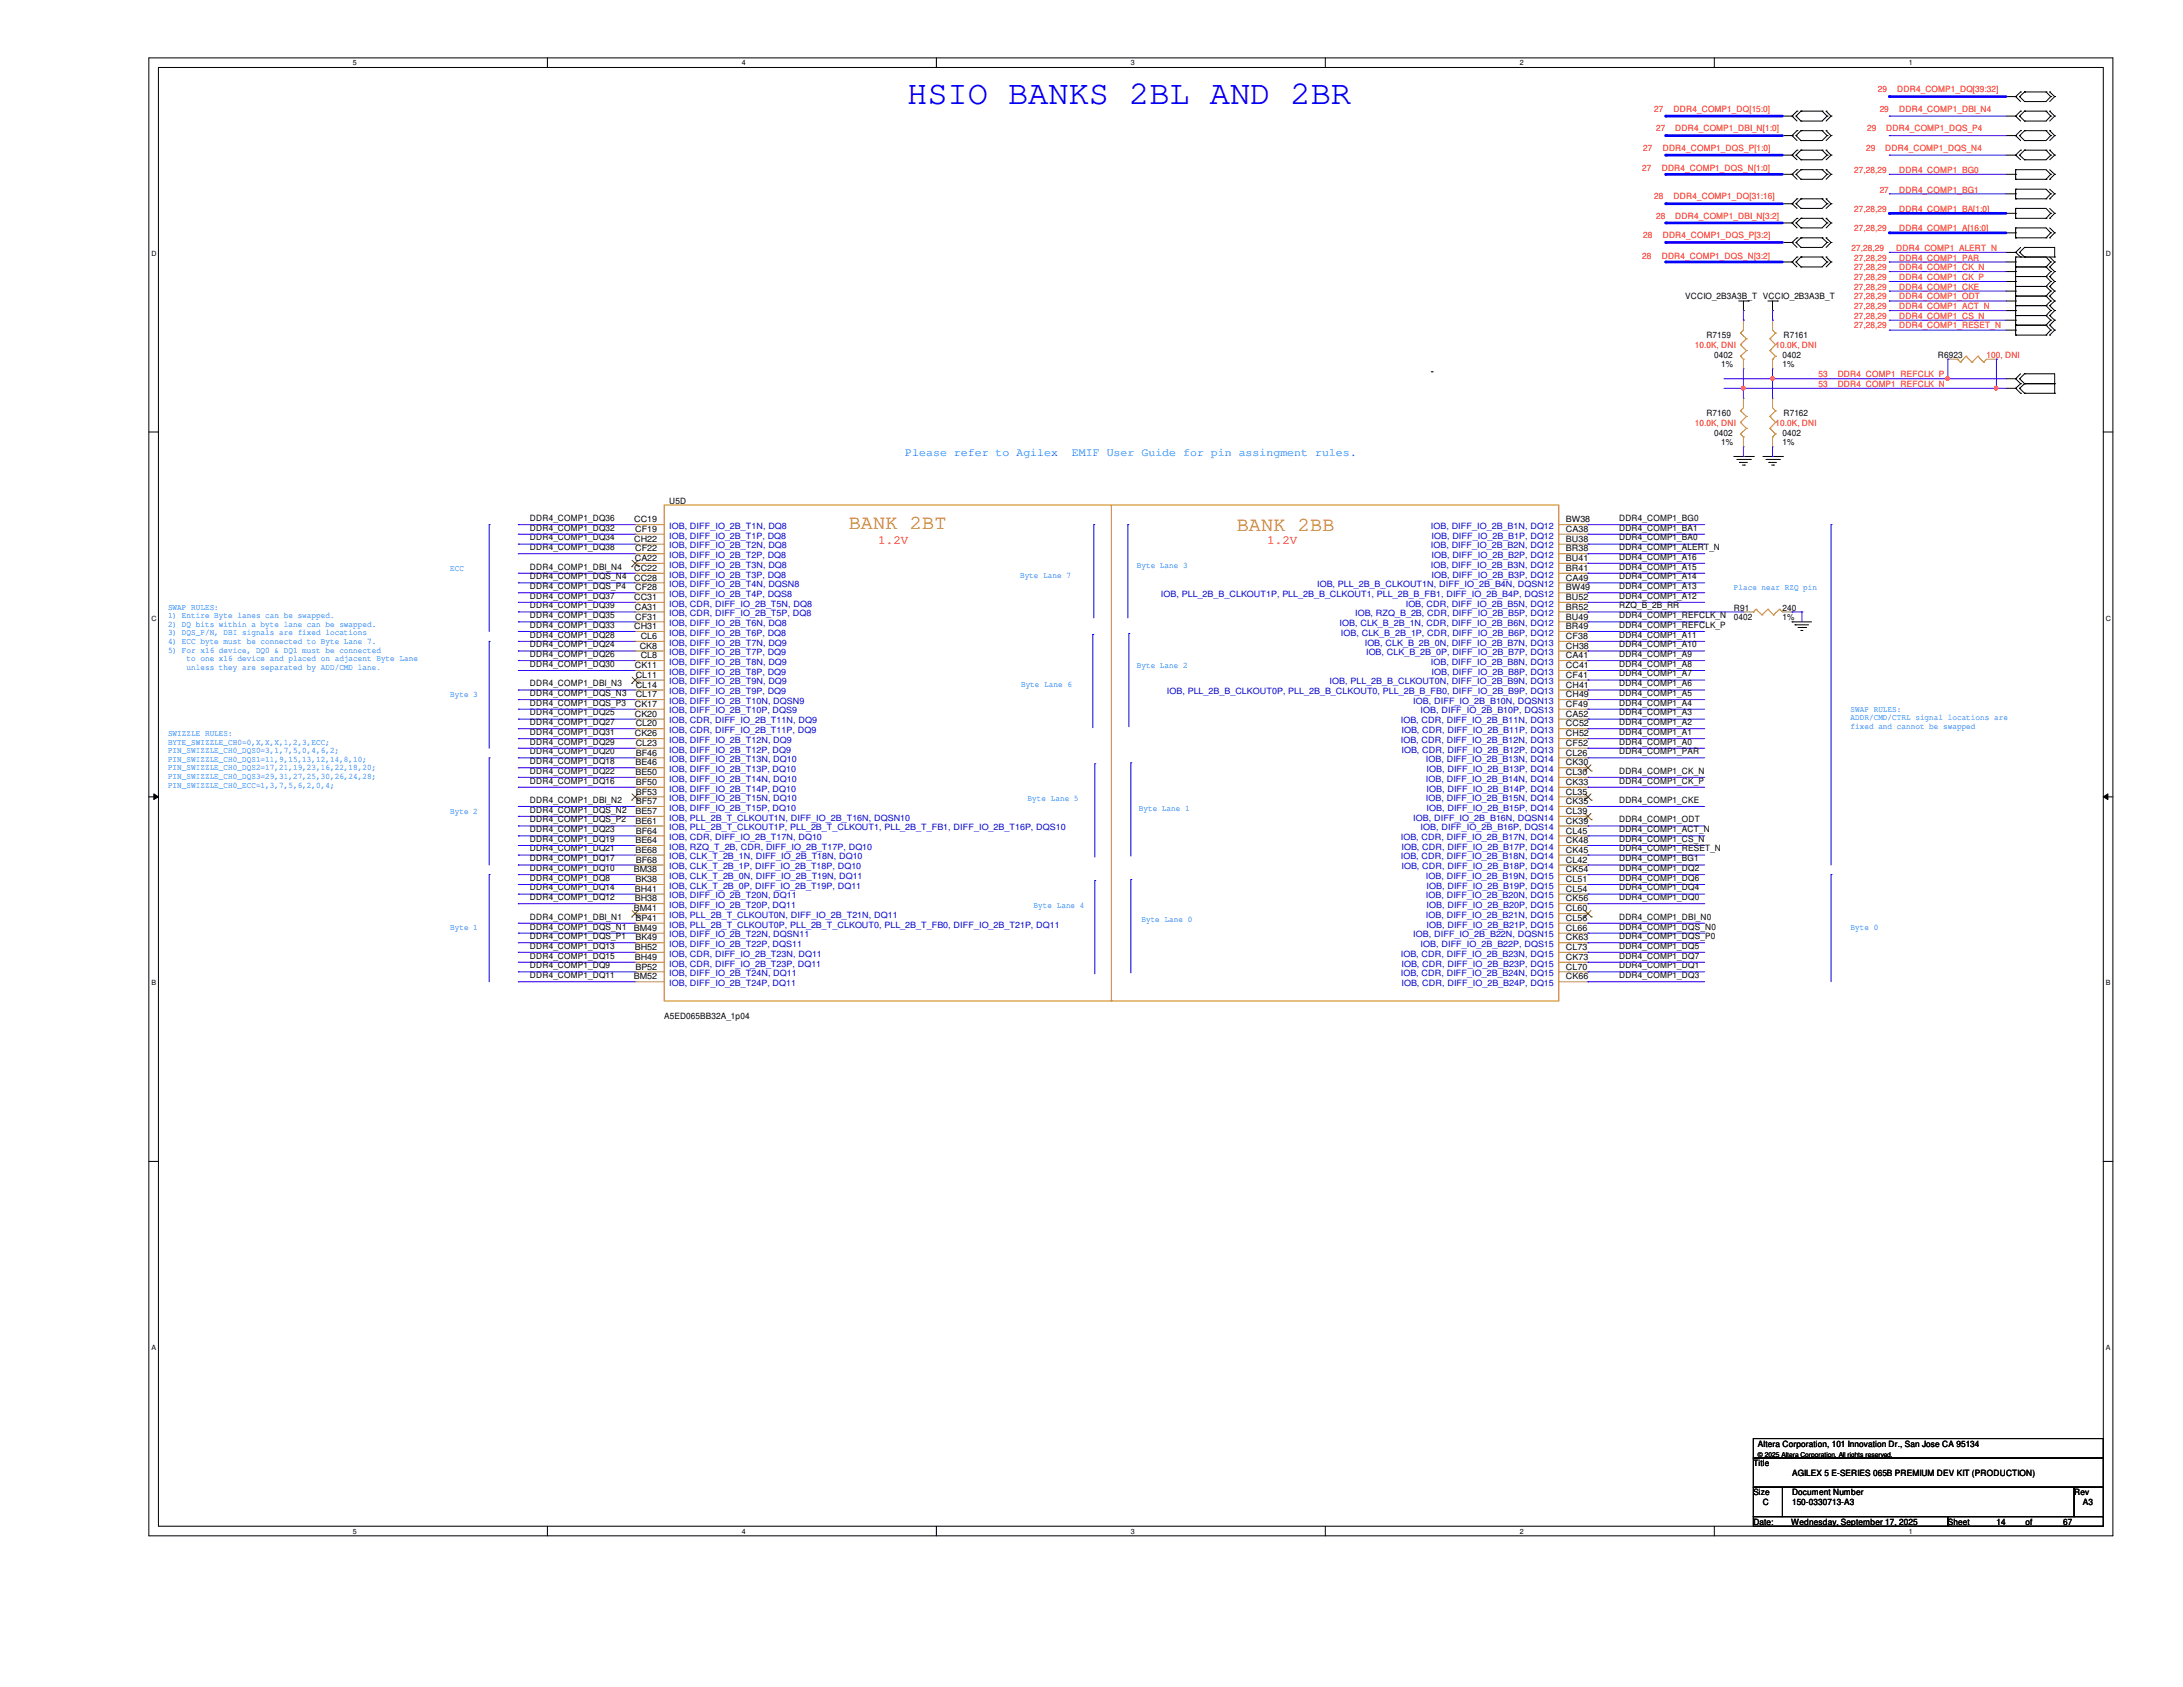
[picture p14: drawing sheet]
<svg xmlns="http://www.w3.org/2000/svg" width="279mm" height="216mm" viewBox="0 0 279 216" stroke-linecap="round" stroke-linejoin="round" font-family="sans-serif">
<defs><g id="words">
<text font-size="4.3" fill="#00f" x="116.1" y="13.3">HSIO BANKS 2BL AND 2BR</text>
<g font-size="2.6" fill="#cc7f05">
<text x="108.6" y="67.7">BANK 2BT</text>
<text x="158.3" y="67.9">BANK 2BB</text>
</g>
<g font-size="1.6" fill="#f00">
<text x="112.4" y="69.6">1.2V</text>
<text x="162.2" y="69.6">1.2V</text>
</g>
<g font-size="1.5" fill="#007fff">
<text x="115.9" y="58.4">Please refer to Agilex</text>
<text x="137.2" y="58.4">EMIF User Guide for pin assingment rules.</text>
</g>
<g font-size="1.1" fill="#f00">
<text x="240.3" y="11.8">29</text>
<text x="242.8" y="11.8">DDR4_COMP1_DQ[39:32]</text>
<text x="211.7" y="14.3">27</text>
<text x="212" y="16.8">27</text>
<text x="214.2" y="14.3">DDR4_COMP1_DQ[15:0]</text>
<text x="214.4" y="16.8">DDR4_COMP1_DBI_N[1:0]</text>
<text x="239" y="16.8">29</text>
<text x="240.6" y="14.3">29</text>
<text x="241.4" y="16.8">DDR4_COMP1_DQS_P4</text>
<text x="243.1" y="14.3">DDR4_COMP1_DBI_N4</text>
<text x="210.2" y="21.9">27</text>
<text x="210.3" y="19.3">27</text>
<text x="212.7" y="21.9">DDR4_COMP1_DQS_N[1:0]</text>
<text x="212.8" y="19.3">DDR4_COMP1_DQS_P[1:0]</text>
<text x="237.3" y="22.1">27,28,29</text>
<text x="238.8" y="19.4">29</text>
<text x="241.3" y="19.4">DDR4_COMP1_DQS_N4</text>
<text x="243.1" y="22.1">DDR4_COMP1_BG0</text>
<text x="211.7" y="25.5">28</text>
<text x="212" y="28">28</text>
<text x="214.2" y="25.5">DDR4_COMP1_DQ[31:16]</text>
<text x="214.4" y="28">DDR4_COMP1_DBI_N[3:2]</text>
<text x="237.3" y="27.1">27,28,29</text>
<text x="237.3" y="29.6">27,28,29</text>
<text x="240.6" y="24.6">27</text>
<text x="243.1" y="27.1">DDR4_COMP1_BA[1:0]</text>
<text x="243.1" y="29.6">DDR4_COMP1_A[16:0]</text>
<text x="243.1" y="24.6">DDR4_COMP1_BG1</text>
<text x="210.2" y="33.1">28</text>
<text x="210.3" y="30.5">28</text>
<text x="212.7" y="33.1">DDR4_COMP1_DQS_N[3:2]</text>
<text x="212.8" y="30.5">DDR4_COMP1_DQS_P[3:2]</text>
<text x="237" y="32.1">27,28,29</text>
<text x="237.3" y="34.6">27,28,29</text>
<text x="237.3" y="35.8">27,28,29</text>
<text x="237.3" y="33.4">27,28,29</text>
<text x="242.7" y="32.1">DDR4_COMP1_ALERT_N</text>
<text x="243.1" y="33.4">DDR4_COMP1_PAR</text>
<text x="243.1" y="34.6">DDR4_COMP1_CK_N</text>
<text x="243.1" y="35.8">DDR4_COMP1_CK_P</text>
<text x="237.3" y="40.8">27,28,29</text>
<text x="237.3" y="39.6">27,28,29</text>
<text x="237.3" y="37.1">27,28,29</text>
<text x="237.3" y="38.3">27,28,29</text>
<text x="243.1" y="37.1">DDR4_COMP1_CKE</text>
<text x="243.1" y="38.3">DDR4_COMP1_ODT</text>
<text x="243.1" y="39.6">DDR4_COMP1_ACT_N</text>
<text x="243.1" y="40.8">DDR4_COMP1_CS_N</text>
<text x="216.9" y="44.5">10.0K, DNI</text>
<text x="227.2" y="44.5">10.0K, DNI</text>
<text x="237.3" y="42">27,28,29</text>
<text x="243.1" y="42">DDR4_COMP1_RESET_N</text>
<text x="254.3" y="45.8">100, DNI</text>
<text x="232.7" y="48.3">53</text>
<text x="232.7" y="49.5">53</text>
<text x="235.2" y="48.3">DDR4_COMP1_REFCLK_P</text>
<text x="235.2" y="49.5">DDR4_COMP1_REFCLK_N</text>
<text x="216.9" y="54.5">10.0K, DNI</text>
<text x="227.2" y="54.5">10.0K, DNI</text>
</g>
<g font-size="1.1">
<text x="215.7" y="38.3">VCCIO_2B3A3B_T VCCIO_2B3A3B_T</text>
<text x="218.4" y="43.3">R7159</text>
<text x="219.4" y="45.8">0402</text>
<text x="220.3" y="47">1%</text>
<text x="228.1" y="45.8">0402</text>
<text x="228.1" y="47">1%</text>
<text x="228.3" y="43.3">R7161</text>
<text x="248" y="45.8">R6923</text>
<text x="218.4" y="53.3">R7160</text>
<text x="228.3" y="53.3">R7162</text>
<text x="219.4" y="55.8">0402</text>
<text x="220.3" y="57">1%</text>
<text x="228.1" y="55.8">0402</text>
<text x="228.1" y="57">1%</text>
<text x="85.6" y="64.5">U5D</text>
<text x="67.8" y="70.4">DDR4_COMP1_DQ38</text>
<text x="67.8" y="66.7">DDR4_COMP1_DQ36</text>
<text x="67.8" y="69.2">DDR4_COMP1_DQ34</text>
<text x="67.8" y="67.9">DDR4_COMP1_DQ32</text>
<text x="81.2" y="66.8">CC19</text>
<text x="81.2" y="69.3">CH22</text>
<text x="81.2" y="71.8">CA22</text>
<text x="81.3" y="68.1">CF19</text>
<text x="81.3" y="70.6">CF22</text>
<text x="200.4" y="66.8">BW38</text>
<text x="200.4" y="68.1">CA38</text>
<text x="200.4" y="69.3">BU38</text>
<text x="200.4" y="70.6">BR38</text>
<text x="200.4" y="71.8">BU41</text>
<text x="207.2" y="66.7">DDR4_COMP1_BG0</text>
<text x="207.2" y="67.9">DDR4_COMP1_BA1</text>
<text x="207.2" y="69.2">DDR4_COMP1_BA0</text>
<text x="207.2" y="70.4">DDR4_COMP1_ALERT_N</text>
<text x="207.2" y="71.6">DDR4_COMP1_A16</text>
<text x="67.8" y="77.9">DDR4_COMP1_DQ39</text>
<text x="67.8" y="76.6">DDR4_COMP1_DQ37</text>
<text x="67.8" y="72.9">DDR4_COMP1_DBI_N4</text>
<text x="67.8" y="74.1">DDR4_COMP1_DQS_N4</text>
<text x="67.8" y="75.4">DDR4_COMP1_DQS_P4</text>
<text x="81.2" y="73.1">CC22</text>
<text x="81.2" y="74.3">CC28</text>
<text x="81.2" y="76.8">CC31</text>
<text x="81.3" y="75.6">CF28</text>
<text x="200.4" y="73.1">BR41</text>
<text x="200.4" y="74.3">CA49</text>
<text x="200.4" y="75.6">BW49</text>
<text x="200.4" y="76.8">BU52</text>
<text x="207.2" y="72.9">DDR4_COMP1_A15</text>
<text x="207.2" y="74.1">DDR4_COMP1_A14</text>
<text x="207.2" y="75.4">DDR4_COMP1_A13</text>
<text x="207.2" y="76.6">DDR4_COMP1_A12</text>
<text x="207.2" y="77.9">RZQ_B_2B_RR</text>
<text x="67.8" y="79.1">DDR4_COMP1_DQ35</text>
<text x="67.8" y="80.3">DDR4_COMP1_DQ33</text>
<text x="67.8" y="81.6">DDR4_COMP1_DQ28</text>
<text x="67.8" y="82.8">DDR4_COMP1_DQ24</text>
<text x="81.2" y="80.5">CH31</text>
<text x="81.2" y="78">CA31</text>
<text x="81.3" y="79.3">CF31</text>
<text x="81.9" y="83">CK8</text>
<text x="82" y="81.8">CL6</text>
<text x="200.4" y="78">BR52</text>
<text x="200.4" y="79.3">BU49</text>
<text x="200.4" y="80.5">BR49</text>
<text x="200.4" y="81.8">CF38</text>
<text x="200.4" y="83">CH38</text>
<text x="207.2" y="79.1">DDR4_COMP1_REFCLK_N</text>
<text x="207.2" y="80.3">DDR4_COMP1_REFCLK_P</text>
<text x="207.2" y="81.6">DDR4_COMP1_A11</text>
<text x="207.2" y="82.8">DDR4_COMP1_A10</text>
<text x="221.9" y="78.1">R91</text>
<text x="221.9" y="79.4">0402</text>
<text x="228.1" y="79.4">1%</text>
<text x="228.1" y="78.1">240</text>
<text x="67.8" y="84.1">DDR4_COMP1_DQ26</text>
<text x="67.8" y="85.3">DDR4_COMP1_DQ30</text>
<text x="67.8" y="87.8">DDR4_COMP1_DBI_N3</text>
<text x="67.8" y="89.1">DDR4_COMP1_DQS_N3</text>
<text x="81.2" y="85.5">CK11</text>
<text x="81.4" y="86.7">CL11</text>
<text x="81.4" y="88">CL14</text>
<text x="81.4" y="89.2">CL17</text>
<text x="82" y="84.2">CL8</text>
<text x="200.4" y="84.2">CA41</text>
<text x="200.4" y="85.5">CC41</text>
<text x="200.4" y="86.7">CF41</text>
<text x="200.4" y="88">CH41</text>
<text x="200.4" y="89.2">CH49</text>
<text x="207.2" y="84.1">DDR4_COMP1_A9</text>
<text x="207.2" y="85.3">DDR4_COMP1_A8</text>
<text x="207.2" y="86.6">DDR4_COMP1_A7</text>
<text x="207.2" y="87.8">DDR4_COMP1_A6</text>
<text x="207.2" y="89.1">DDR4_COMP1_A5</text>
<text x="67.8" y="91.6">DDR4_COMP1_DQ25</text>
<text x="67.8" y="92.8">DDR4_COMP1_DQ27</text>
<text x="67.8" y="94.1">DDR4_COMP1_DQ31</text>
<text x="67.8" y="95.3">DDR4_COMP1_DQ29</text>
<text x="67.8" y="90.3">DDR4_COMP1_DQS_P3</text>
<text x="81.2" y="90.5">CK17</text>
<text x="81.2" y="91.7">CK20</text>
<text x="81.2" y="94.2">CK26</text>
<text x="81.4" y="93">CL20</text>
<text x="81.4" y="95.5">CL23</text>
<text x="200.4" y="90.5">CF49</text>
<text x="200.4" y="91.7">CA52</text>
<text x="200.4" y="93">CC52</text>
<text x="200.4" y="94.2">CH52</text>
<text x="200.4" y="95.5">CF52</text>
<text x="207.2" y="90.3">DDR4_COMP1_A4</text>
<text x="207.2" y="91.6">DDR4_COMP1_A3</text>
<text x="207.2" y="92.8">DDR4_COMP1_A2</text>
<text x="207.2" y="94.1">DDR4_COMP1_A1</text>
<text x="207.2" y="95.3">DDR4_COMP1_A0</text>
<text x="67.8" y="99">DDR4_COMP1_DQ22</text>
<text x="67.8" y="96.5">DDR4_COMP1_DQ20</text>
<text x="67.8" y="97.8">DDR4_COMP1_DQ18</text>
<text x="67.8" y="100.3">DDR4_COMP1_DQ16</text>
<text x="81.3" y="98">BE46</text>
<text x="81.3" y="99.2">BE50</text>
<text x="81.4" y="96.7">BF46</text>
<text x="81.4" y="100.5">BF50</text>
<text x="81.4" y="101.7">BF53</text>
<text x="200.4" y="96.7">CL26</text>
<text x="200.4" y="98">CK30</text>
<text x="200.4" y="99.2">CL30</text>
<text x="200.4" y="100.5">CK33</text>
<text x="200.4" y="101.7">CL35</text>
<text x="207.2" y="96.5">DDR4_COMP1_PAR</text>
<text x="207.2" y="99">DDR4_COMP1_CK_N</text>
<text x="207.2" y="100.3">DDR4_COMP1_CK_P</text>
<text x="67.8" y="102.7">DDR4_COMP1_DBI_N2</text>
<text x="67.8" y="104">DDR4_COMP1_DQS_N2</text>
<text x="67.8" y="105.2">DDR4_COMP1_DQS_P2</text>
<text x="67.8" y="106.5">DDR4_COMP1_DQ23</text>
<text x="67.8" y="107.7">DDR4_COMP1_DQ19</text>
<text x="81.3" y="104.2">BE57</text>
<text x="81.3" y="105.4">BE61</text>
<text x="81.3" y="107.9">BE64</text>
<text x="81.4" y="102.9">BF57</text>
<text x="81.4" y="106.7">BF64</text>
<text x="200.4" y="102.9">CK35</text>
<text x="200.4" y="104.2">CL39</text>
<text x="200.4" y="105.4">CK39</text>
<text x="200.4" y="106.7">CL45</text>
<text x="200.4" y="107.9">CK48</text>
<text x="207.2" y="102.7">DDR4_COMP1_CKE</text>
<text x="207.2" y="105.2">DDR4_COMP1_ODT</text>
<text x="207.2" y="106.5">DDR4_COMP1_ACT_N</text>
<text x="207.2" y="107.7">DDR4_COMP1_CS_N</text>
<text x="67.8" y="114">DDR4_COMP1_DQ14</text>
<text x="67.8" y="111.5">DDR4_COMP1_DQ10</text>
<text x="67.8" y="112.7">DDR4_COMP1_DQ8</text>
<text x="67.8" y="109">DDR4_COMP1_DQ21</text>
<text x="67.8" y="110.2">DDR4_COMP1_DQ17</text>
<text x="81.1" y="111.6">BM38</text>
<text x="81.3" y="109.1">BE68</text>
<text x="81.3" y="112.9">BK38</text>
<text x="81.4" y="110.4">BF68</text>
<text x="200.4" y="109.1">CK45</text>
<text x="200.4" y="110.4">CL42</text>
<text x="200.4" y="111.6">CK54</text>
<text x="200.4" y="112.9">CL51</text>
<text x="207.2" y="109">DDR4_COMP1_RESET_N</text>
<text x="207.2" y="110.2">DDR4_COMP1_BG1</text>
<text x="207.2" y="111.5">DDR4_COMP1_DQ2</text>
<text x="207.2" y="112.7">DDR4_COMP1_DQ6</text>
<text x="207.2" y="114">DDR4_COMP1_DQ4</text>
<text x="67.8" y="117.7">DDR4_COMP1_DBI_N1</text>
<text x="67.8" y="119">DDR4_COMP1_DQS_N1</text>
<text x="67.8" y="115.2">DDR4_COMP1_DQ12</text>
<text x="81.1" y="116.6">BM41</text>
<text x="81.1" y="119.1">BM49</text>
<text x="81.2" y="114.1">BH41</text>
<text x="81.2" y="115.4">BH38</text>
<text x="81.3" y="117.9">BP41</text>
<text x="200.4" y="114.1">CL54</text>
<text x="200.4" y="115.4">CK56</text>
<text x="200.4" y="116.6">CL60</text>
<text x="200.4" y="117.9">CL56</text>
<text x="200.4" y="119.1">CL66</text>
<text x="207.2" y="117.7">DDR4_COMP1_DBI_N0</text>
<text x="207.2" y="119">DDR4_COMP1_DQS_N0</text>
<text x="207.2" y="115.2">DDR4_COMP1_DQ0</text>
<text x="67.8" y="120.2">DDR4_COMP1_DQS_P1</text>
<text x="67.8" y="122.7">DDR4_COMP1_DQ15</text>
<text x="67.8" y="121.4">DDR4_COMP1_DQ13</text>
<text x="67.8" y="125.2">DDR4_COMP1_DQ11</text>
<text x="67.8" y="123.9">DDR4_COMP1_DQ9</text>
<text x="81.1" y="125.3">BM52</text>
<text x="81.2" y="121.6">BH52</text>
<text x="81.2" y="122.9">BH49</text>
<text x="81.3" y="120.4">BK49</text>
<text x="81.3" y="124.1">BP52</text>
<text x="200.4" y="120.4">CK63</text>
<text x="200.4" y="121.6">CL73</text>
<text x="200.4" y="122.9">CK73</text>
<text x="200.4" y="124.1">CL70</text>
<text x="200.4" y="125.3">CK66</text>
<text x="207.2" y="120.2">DDR4_COMP1_DQS_P0</text>
<text x="207.2" y="125.2">DDR4_COMP1_DQ3</text>
<text x="207.2" y="123.9">DDR4_COMP1_DQ1</text>
<text x="207.2" y="122.7">DDR4_COMP1_DQ7</text>
<text x="207.2" y="121.4">DDR4_COMP1_DQ5</text>
<text x="85" y="130.4">A5ED065BB32A_1p04</text>
<text x="225" y="185.2">Altera Corporation, 101 Innovation Dr., San Jose CA 95134</text>
<text x="224.4" y="187.7">Title</text>
<text x="224.4" y="191.4">Size</text>
<text x="229.4" y="188.9">AGILEX 5 E-SERIES 065B PREMIUM DEV KIT (PRODUCTION)</text>
<text x="229.4" y="191.4">Document Number</text>
<text x="265.5" y="191.4">Rev</text>
<text x="224.4" y="195.2">Date:</text>
<text x="225.6" y="192.7">C</text>
<text x="229.2" y="195.2">Wednesday, September 17, 2025</text>
<text x="229.4" y="192.7">150-0330713-A3</text>
<text x="249.3" y="195.2">Sheet</text>
<text x="255.5" y="195.2">14</text>
<text x="259.2" y="195.2">of</text>
<text x="264.1" y="195.2">67</text>
<text x="266.6" y="192.7">A3</text>
</g>
<g font-size="1.1" fill="#00c">
<text x="85.6" y="67.7">IOB, DIFF_IO_2B_T1N, DQ8</text>
<text x="85.6" y="68.9">IOB, DIFF_IO_2B_T1P, DQ8</text>
<text x="85.6" y="70.2">IOB, DIFF_IO_2B_T2N, DQ8</text>
<text x="85.6" y="71.4">IOB, DIFF_IO_2B_T2P, DQ8</text>
<text x="183.1" y="67.7">IOB, DIFF_IO_2B_B1N, DQ12</text>
<text x="183.1" y="70.2">IOB, DIFF_IO_2B_B2N, DQ12</text>
<text x="183.2" y="68.9">IOB, DIFF_IO_2B_B1P, DQ12</text>
<text x="183.2" y="71.4">IOB, DIFF_IO_2B_B2P, DQ12</text>
<text x="85.6" y="72.6">IOB, DIFF_IO_2B_T3N, DQ8</text>
<text x="85.6" y="73.9">IOB, DIFF_IO_2B_T3P, DQ8</text>
<text x="85.6" y="75.1">IOB, DIFF_IO_2B_T4N, DQSN8</text>
<text x="85.6" y="76.4">IOB, DIFF_IO_2B_T4P, DQS8</text>
<text x="85.6" y="77.6">IOB, CDR, DIFF_IO_2B_T5N, DQ8</text>
<text x="148.6" y="76.4">IOB, PLL_2B_B_CLKOUT1P, PLL_2B_B_CLKOUT1, PLL_2B_B_FB1, DIFF_IO_2B_B4P, DQS12</text>
<text x="168.6" y="75.1">IOB, PLL_2B_B_CLKOUT1N, DIFF_IO_2B_B4N, DQSN12</text>
<text x="179.9" y="77.6">IOB, CDR, DIFF_IO_2B_B5N, DQ12</text>
<text x="183.1" y="72.6">IOB, DIFF_IO_2B_B3N, DQ12</text>
<text x="183.2" y="73.9">IOB, DIFF_IO_2B_B3P, DQ12</text>
<text x="85.6" y="78.9">IOB, CDR, DIFF_IO_2B_T5P, DQ8</text>
<text x="85.6" y="80.1">IOB, DIFF_IO_2B_T6N, DQ8</text>
<text x="85.6" y="81.4">IOB, DIFF_IO_2B_T6P, DQ8</text>
<text x="85.6" y="82.6">IOB, DIFF_IO_2B_T7N, DQ9</text>
<text x="85.6" y="83.9">IOB, DIFF_IO_2B_T7P, DQ9</text>
<text x="171.4" y="80.1">IOB, CLK_B_2B_1N, CDR, DIFF_IO_2B_B6N, DQ12</text>
<text x="171.6" y="81.4">IOB, CLK_B_2B_1P, CDR, DIFF_IO_2B_B6P, DQ12</text>
<text x="173.4" y="78.9">IOB, RZQ_B_2B, CDR, DIFF_IO_2B_B5P, DQ12</text>
<text x="174.7" y="82.6">IOB, CLK_B_2B_0N, DIFF_IO_2B_B7N, DQ13</text>
<text x="174.8" y="83.9">IOB, CLK_B_2B_0P, DIFF_IO_2B_B7P, DQ13</text>
<text x="85.6" y="85.1">IOB, DIFF_IO_2B_T8N, DQ9</text>
<text x="85.6" y="86.4">IOB, DIFF_IO_2B_T8P, DQ9</text>
<text x="85.6" y="87.6">IOB, DIFF_IO_2B_T9N, DQ9</text>
<text x="85.6" y="88.9">IOB, DIFF_IO_2B_T9P, DQ9</text>
<text x="149.4" y="88.9">IOB, PLL_2B_B_CLKOUT0P, PLL_2B_B_CLKOUT0, PLL_2B_B_FB0, DIFF_IO_2B_B9P, DQ13</text>
<text x="170.2" y="87.6">IOB, PLL_2B_B_CLKOUT0N, DIFF_IO_2B_B9N, DQ13</text>
<text x="183.1" y="85.1">IOB, DIFF_IO_2B_B8N, DQ13</text>
<text x="183.2" y="86.4">IOB, DIFF_IO_2B_B8P, DQ13</text>
<text x="85.6" y="90.1">IOB, DIFF_IO_2B_T10N, DQSN9</text>
<text x="85.6" y="91.3">IOB, DIFF_IO_2B_T10P, DQS9</text>
<text x="85.6" y="92.6">IOB, CDR, DIFF_IO_2B_T11N, DQ9</text>
<text x="85.6" y="93.8">IOB, CDR, DIFF_IO_2B_T11P, DQ9</text>
<text x="85.6" y="95.1">IOB, DIFF_IO_2B_T12N, DQ9</text>
<text x="179.3" y="92.6">IOB, CDR, DIFF_IO_2B_B11N, DQ13</text>
<text x="179.3" y="95.1">IOB, CDR, DIFF_IO_2B_B12N, DQ13</text>
<text x="179.4" y="93.8">IOB, CDR, DIFF_IO_2B_B11P, DQ13</text>
<text x="180.9" y="90.1">IOB, DIFF_IO_2B_B10N, DQSN13</text>
<text x="181.8" y="91.3">IOB, DIFF_IO_2B_B10P, DQS13</text>
<text x="85.6" y="96.3">IOB, DIFF_IO_2B_T12P, DQ9</text>
<text x="85.6" y="97.5">IOB, DIFF_IO_2B_T13N, DQ10</text>
<text x="85.6" y="98.8">IOB, DIFF_IO_2B_T13P, DQ10</text>
<text x="85.6" y="100">IOB, DIFF_IO_2B_T14N, DQ10</text>
<text x="85.6" y="101.3">IOB, DIFF_IO_2B_T14P, DQ10</text>
<text x="179.4" y="96.3">IOB, CDR, DIFF_IO_2B_B12P, DQ13</text>
<text x="182.5" y="97.5">IOB, DIFF_IO_2B_B13N, DQ14</text>
<text x="182.5" y="100">IOB, DIFF_IO_2B_B14N, DQ14</text>
<text x="182.6" y="98.8">IOB, DIFF_IO_2B_B13P, DQ14</text>
<text x="182.6" y="101.3">IOB, DIFF_IO_2B_B14P, DQ14</text>
<text x="85.6" y="102.5">IOB, DIFF_IO_2B_T15N, DQ10</text>
<text x="85.6" y="103.8">IOB, DIFF_IO_2B_T15P, DQ10</text>
<text x="85.6" y="105">IOB, PLL_2B_T_CLKOUT1N, DIFF_IO_2B_T16N, DQSN10</text>
<text x="85.6" y="106.3">IOB, PLL_2B_T_CLKOUT1P, PLL_2B_T_CLKOUT1, PLL_2B_T_FB1, DIFF_IO_2B_T16P, DQS10</text>
<text x="85.6" y="107.5">IOB, CDR, DIFF_IO_2B_T17N, DQ10</text>
<text x="179.3" y="107.5">IOB, CDR, DIFF_IO_2B_B17N, DQ14</text>
<text x="180.9" y="105">IOB, DIFF_IO_2B_B16N, DQSN14</text>
<text x="181.8" y="106.3">IOB, DIFF_IO_2B_B16P, DQS14</text>
<text x="182.5" y="102.5">IOB, DIFF_IO_2B_B15N, DQ14</text>
<text x="182.6" y="103.8">IOB, DIFF_IO_2B_B15P, DQ14</text>
<text x="85.6" y="108.8">IOB, RZQ_T_2B, CDR, DIFF_IO_2B_T17P, DQ10</text>
<text x="85.6" y="110">IOB, CLK_T_2B_1N, DIFF_IO_2B_T18N, DQ10</text>
<text x="85.6" y="111.3">IOB, CLK_T_2B_1P, DIFF_IO_2B_T18P, DQ10</text>
<text x="85.6" y="112.5">IOB, CLK_T_2B_0N, DIFF_IO_2B_T19N, DQ11</text>
<text x="85.6" y="113.7">IOB, CLK_T_2B_0P, DIFF_IO_2B_T19P, DQ11</text>
<text x="179.3" y="110">IOB, CDR, DIFF_IO_2B_B18N, DQ14</text>
<text x="179.4" y="108.8">IOB, CDR, DIFF_IO_2B_B17P, DQ14</text>
<text x="179.4" y="111.3">IOB, CDR, DIFF_IO_2B_B18P, DQ14</text>
<text x="182.5" y="112.5">IOB, DIFF_IO_2B_B19N, DQ15</text>
<text x="182.6" y="113.7">IOB, DIFF_IO_2B_B19P, DQ15</text>
<text x="85.6" y="115">IOB, DIFF_IO_2B_T20N, DQ11</text>
<text x="85.6" y="116.2">IOB, DIFF_IO_2B_T20P, DQ11</text>
<text x="85.6" y="117.5">IOB, PLL_2B_T_CLKOUT0N, DIFF_IO_2B_T21N, DQ11</text>
<text x="85.6" y="118.7">IOB, PLL_2B_T_CLKOUT0P, PLL_2B_T_CLKOUT0, PLL_2B_T_FB0, DIFF_IO_2B_T21P, DQ11</text>
<text x="85.6" y="120">IOB, DIFF_IO_2B_T22N, DQSN11</text>
<text x="180.9" y="120">IOB, DIFF_IO_2B_B22N, DQSN15</text>
<text x="182.5" y="115">IOB, DIFF_IO_2B_B20N, DQ15</text>
<text x="182.5" y="117.5">IOB, DIFF_IO_2B_B21N, DQ15</text>
<text x="182.6" y="116.2">IOB, DIFF_IO_2B_B20P, DQ15</text>
<text x="182.6" y="118.7">IOB, DIFF_IO_2B_B21P, DQ15</text>
<text x="85.6" y="121.2">IOB, DIFF_IO_2B_T22P, DQS11</text>
<text x="85.6" y="122.4">IOB, CDR, DIFF_IO_2B_T23N, DQ11</text>
<text x="85.6" y="123.7">IOB, CDR, DIFF_IO_2B_T23P, DQ11</text>
<text x="85.6" y="124.9">IOB, DIFF_IO_2B_T24N, DQ11</text>
<text x="179.3" y="122.4">IOB, CDR, DIFF_IO_2B_B23N, DQ15</text>
<text x="179.3" y="124.9">IOB, CDR, DIFF_IO_2B_B24N, DQ15</text>
<text x="179.4" y="123.7">IOB, CDR, DIFF_IO_2B_B23P, DQ15</text>
<text x="181.8" y="121.2">IOB, DIFF_IO_2B_B22P, DQS15</text>
<text x="85.6" y="126.2">IOB, DIFF_IO_2B_T24P, DQ11</text>
<text x="179.4" y="126.2">IOB, CDR, DIFF_IO_2B_B24P, DQ15</text>
</g>
<g font-size="1.1" fill="#007fff">
<text x="57.6" y="73">ECC</text>
<text x="130.6" y="73.9">Byte Lane 7</text>
<text x="145.5" y="72.7">Byte Lane 3</text>
<text x="221.9" y="75.5">Place near RZQ pin</text>
<text x="21.5" y="78">SWAP RULES:</text>
<text x="21.5" y="79.1">1) Entire Byte lanes can be swapped.</text>
<text x="21.5" y="80.2">2) DQ bits within a byte lane can be swapped.</text>
<text x="21.5" y="81.3">3) DQS_P/N, DBI signals are fixed locations</text>
<text x="21.5" y="82.4">4) ECC byte must be connected to Byte Lane 7.</text>
<text x="21.5" y="83.5">5) For x16 device, DQ0 &amp; DQ1 must be connected</text>
<text x="23.9" y="84.6">to one x16 device and placed on adjacent Byte Lane</text>
<text x="23.9" y="85.7">unless they are separated by ADD/CMD lane.</text>
<text x="57.6" y="89.2">Byte 3</text>
<text x="130.7" y="88">Byte Lane 6</text>
<text x="145.5" y="85.5">Byte Lane 2</text>
<text x="21.5" y="94.2">SWIZZLE RULES:</text>
<text x="21.5" y="95.3">BYTE_SWIZZLE_CH0=0,X,X,X,1,2,3,ECC;</text>
<text x="236.9" y="91.1">SWAP RULES:</text>
<text x="236.9" y="92.2">ADDR/CMD/CTRL signal locations are</text>
<text x="236.9" y="93.3">fixed and cannot be swapped</text>
<text x="21.5" y="96.4">PIN_SWIZZLE_CH0_DQS0=3,1,7,5,0,4,6,2;</text>
<text x="21.5" y="97.5">PIN_SWIZZLE_CH0_DQS1=11,9,15,13,12,14,8,10;</text>
<text x="21.5" y="98.6">PIN_SWIZZLE_CH0_DQS2=17,21,19,23,16,22,18,20;</text>
<text x="21.5" y="99.7">PIN_SWIZZLE_CH0_DQS3=29,31,27,25,30,26,24,28;</text>
<text x="21.5" y="100.8">PIN_SWIZZLE_CH0_ECC=1,3,7,5,6,2,0,4;</text>
<text x="57.6" y="104.1">Byte 2</text>
<text x="131.5" y="102.5">Byte Lane 5</text>
<text x="145.8" y="103.8">Byte Lane 1</text>
<text x="57.6" y="119.1">Byte 1</text>
<text x="132.3" y="116.2">Byte Lane 4</text>
<text x="146.1" y="118">Byte Lane 0</text>
<text x="236.9" y="119.1">Byte 0</text>
</g>
<g font-size=".9">
<text x="45.2" y="8.3">5</text>
<text x="95" y="8.3">4</text>
<text x="144.7" y="8.3">3</text>
<text x="194.5" y="8.3">2</text>
<text x="244.3" y="8.3">1</text>
<text x="19.4" y="32.8">D</text>
<text x="269.5" y="32.8">D</text>
<text x="19.4" y="79.4">C</text>
<text x="269.5" y="79.4">C</text>
<text x="19.4" y="126.1">B</text>
<text x="269.5" y="126.1">B</text>
<text x="19.4" y="172.8">A</text>
<text x="269.5" y="172.8">A</text>
<text x="45.2" y="196.3">5</text>
<text x="95" y="196.3">4</text>
<text x="144.7" y="196.3">3</text>
<text x="194.5" y="196.3">2</text>
<text x="244.3" y="196.3">1</text>
</g>
<text font-size=".8" x="225" y="186.4">© 2025 Altera Corporation. All rights reserved.</text>
</g></defs>
<path d="M19.1 7.4h251.3v189.2h-251.3zM20.3 8.6h248.9v186.7h-248.9z" fill="none" stroke="#000" stroke-width=".13"/>
<g fill="#fff">
<path d="M45.2 7.5h.5v1.1h-.5z"/>
<path d="M45.2 195.5h.5v1h-.5z"/>
</g>
<path d="M70.1 7.4v1.2M70.1 195.3v1.3" fill="none" stroke="#000" stroke-width=".13"/>
<g fill="#fff">
<path d="M95 7.5h.5v1.1h-.5z"/>
<path d="M95 195.5h.5v1h-.5z"/>
</g>
<path d="M119.8 7.4v1.2M119.8 195.3v1.3" fill="none" stroke="#000" stroke-width=".13"/>
<g fill="#fff">
<path d="M144.7 7.5h.5v1.1h-.5z"/>
<path d="M144.7 195.5h.5v1h-.5z"/>
</g>
<path d="M169.6 7.4v1.2M169.6 195.3v1.3" fill="none" stroke="#000" stroke-width=".13"/>
<g fill="#fff">
<path d="M194.5 7.5h.5v1.1h-.5z"/>
<path d="M194.5 195.5h.5v1h-.5z"/>
</g>
<path d="M219.4 7.4v1.2M219.4 195.3v1.3" fill="none" stroke="#000" stroke-width=".13"/>
<g fill="#fff">
<path d="M244.3 7.5h.5v1.1h-.5z"/>
<path d="M244.3 195.5h.5v1h-.5z"/>
<path d="M19.4 32h.6v1h-.6z"/>
<path d="M269.5 32h.7v1h-.7z"/>
<path d="M19.4 78.6h.6v1h-.6z"/>
<path d="M269.5 78.6h.7v1h-.7z"/>
</g>
<path d="M19.1 55.3h1.2M269.2 55.3h1.2" fill="none" stroke="#000" stroke-width=".13"/>
<g fill="#fff">
<path d="M19.4 125.3h.6v1h-.6z"/>
<path d="M269.5 125.3h.6v1h-.6z"/>
</g>
<path d="M19.1 102h1.2M19.7 101.6l.6 .4-.6 .3zM269.2 102l.6-.4v.7zM269.2 102h1.2" fill="none" stroke="#000" stroke-width=".13"/>
<path d="M19.7 101.6l.6 .4-.6 .3zM269.2 102l.6-.4v.7z" fill="#000"/>
<g fill="#fff">
<path d="M19.4 172h.5v1h-.5z"/>
<path d="M269.5 172h.6v1h-.6z"/>
</g>
<g fill="none" stroke="#000" stroke-width=".13">
<path d="M228.1 14.9h1.3M228.1 17.4h1.3M228.1 19.9h1.3M229.4 14.9h.1M229.4 17.4h.1M229.4 19.9h.1M229.4 14.9l.6 .6M229.4 17.4l.6 .6M229.4 19.9l.6 .5M229.9 14.9h.1M229.9 17.4h.1M229.9 19.9h.1"/>
<path d="M229.9 14.9l.6 .6M229.9 17.4l.6 .6M229.9 19.9l.6 .5M230 14.2h.1M230 16.7h.1M230 19.2h.1M230 14.2l-.6 .7M230 19.2l-.6 .7M230 16.7l-.6 .7M230.5 14.2h.1M230.5 15.5h.1M230.5 16.7h.1"/>
<path d="M230.5 18h.1M230.5 19.2h.1M230.5 14.2h2.7M230.5 16.7h2.7M230.5 19.2h2.7M230.5 14.2l-.6 .7M230.5 16.7l-.6 .7M230.5 19.2l-.6 .7M233.2 14.2h.1M233.2 16.7h.1M233.2 19.2h.1M233.2 14.2l.6 .7"/>
<path d="M233.2 16.7l.6 .7M233.2 19.2l.6 .7M233.7 14.2h.1M233.7 16.7h.1M233.7 19.2h.1M233.7 14.2l.7 .7M233.7 16.7l.7 .7M233.7 19.2l.7 .7M233.8 14.9h.1M233.8 17.4h.1M233.8 19.9h.1M233.8 14.9l-.6 .6h-2.7"/>
<path d="M233.8 17.4l-.6 .6h-2.7M233.8 19.9l-.6 .5h-2.7M234.4 14.9h.1M234.4 17.4h.1M234.4 19.9h.1M234.4 14.9l-.7 .6M234.4 17.4l-.7 .6M234.4 19.9l-.7 .5M256.8 14.9h1.2M256.8 17.4h1.2M256.8 19.9h1.2M256.8 12.4h1.2"/>
<path d="M258 14.9h.1M258 17.4h.1M258 19.9h.1M258 12.4h.1M258 14.9l.6 .6M258 17.4l.6 .6M258 19.9l.6 .5M258 12.4l.6 .6M258.5 14.9h.1M258.5 17.4h.1M258.5 19.9h.1M258.5 12.4h.1"/>
<path d="M258.5 14.9l.6 .6M258.5 17.4l.6 .6M258.5 19.9l.6 .5M258.5 12.4l.6 .6M258.6 14.2h.1M258.6 16.7h.1M258.6 19.2h.1M258.6 11.8h.1M258.6 14.2l-.6 .7M258.6 19.2l-.6 .7M258.6 16.7l-.6 .7M258.6 11.8l-.6 .6"/>
<path d="M259.1 14.2h.1M259.1 15.5h.1M259.1 16.7h.1M259.1 18h.1M259.1 19.2h.1M259.1 11.8h.1M259.1 13h.1M259.1 14.2h2.8M259.1 14.2l-.6 .7M259.1 16.7h2.8M259.1 16.7l-.6 .7M259.1 19.2h2.8"/>
<path d="M259.1 19.2l-.6 .7M259.1 11.8h2.8M259.1 11.8l-.6 .6M261.9 14.2h.1M261.9 16.7h.1M261.9 19.2h.1M261.9 11.8h.1M261.9 14.2l.6 .7M261.9 16.7l.6 .7M261.9 19.2l.6 .7M261.9 11.8l.6 .6M262.3 14.2h.1"/>
<path d="M262.3 16.7h.1M262.3 19.2h.1M262.3 11.8h.1M262.3 19.2l.7 .7M262.3 14.2l.7 .7M262.3 16.7l.7 .7M262.3 11.8l.7 .6M262.5 14.9h.1M262.5 17.4h.1M262.5 19.9h.1M262.5 12.4h.1M262.5 14.9l-.6 .6h-2.8"/>
<path d="M262.5 17.4l-.6 .6h-2.8M262.5 19.9l-.6 .5h-2.8M262.5 12.4l-.6 .6h-2.8M263 14.9h.1M263 17.4h.1M263 19.9h.1M263 12.4h.1M263 14.9l-.7 .6M263 12.4l-.7 .6M263 17.4l-.7 .6M263 19.9l-.7 .5M222.5 38.5h1.3"/>
<path d="M223.1 39.8h.1M223.1 38.5v1.3M223.8 38.5h.1M226.3 38.5h1.2M226.9 39.8h.1M226.9 38.5v1.3M227.5 38.5h.1M228.1 33.5h1.3M228.1 22.3h1.3M228.1 26.1h1.3M228.1 28.5h1.3M228.1 31h1.3"/>
<path d="M229.4 26.1h.1M229.4 28.5h.1M229.4 31h.1M229.4 33.5h.1M229.4 22.3h.1M229.4 26.1l.6 .6M229.4 28.5l.6 .7M229.4 31l.6 .7M229.4 33.5l.6 .7M229.4 22.3l.6 .6M229.9 26.1h.1M229.9 28.5h.1"/>
<path d="M229.9 31h.1M229.9 33.5h.1M229.9 22.3h.1M229.9 26.1l.6 .6M229.9 28.5l.6 .7M229.9 31l.6 .7M229.9 33.5l.6 .7M229.9 22.3l.6 .6M230 25.4h.1M230 27.9h.1M230 30.4h.1M230 32.9h.1"/>
<path d="M230 21.7h.1M230 25.4l-.6 .7M230 27.9l-.6 .6M230 32.9l-.6 .6M230 30.4l-.6 .6M230 21.7l-.6 .6M230.5 25.4h.1M230.5 26.7h.1M230.5 27.9h.1M230.5 29.2h.1M230.5 30.4h.1M230.5 31.7h.1"/>
<path d="M230.5 32.9h.1M230.5 34.2h.1M230.5 20.4h.1M230.5 21.7h.1M230.5 22.9h.1M230.5 32.9h2.7M230.5 21.7h2.7M230.5 27.9h2.7M230.5 30.4h2.7M230.5 25.4h2.7M230.5 25.4l-.6 .7M230.5 27.9l-.6 .6"/>
<path d="M230.5 30.4l-.6 .6M230.5 32.9l-.6 .6M230.5 21.7l-.6 .6M233.2 25.4h.1M233.2 27.9h.1M233.2 30.4h.1M233.2 32.9h.1M233.2 21.7h.1M233.2 25.4l.6 .7M233.2 27.9l.6 .6M233.2 30.4l.6 .6M233.2 32.9l.6 .6"/>
<path d="M233.2 21.7l.6 .6M233.7 25.4h.1M233.7 27.9h.1M233.7 30.4h.1M233.7 32.9h.1M233.7 21.7h.1M233.7 25.4l.7 .7M233.7 32.9l.7 .6M233.7 27.9l.7 .6M233.7 30.4l.7 .6M233.7 21.7l.7 .6M233.8 26.1h.1"/>
<path d="M233.8 28.5h.1M233.8 31h.1M233.8 33.5h.1M233.8 22.3h.1M233.8 33.5l-.6 .7h-2.7M233.8 31l-.6 .7h-2.7M233.8 22.3l-.6 .6h-2.7M233.8 26.1l-.6 .6h-2.7M233.8 28.5l-.6 .7h-2.7M234.4 26.1h.1M234.4 28.5h.1M234.4 31h.1"/>
<path d="M234.4 33.5h.1M234.4 22.3h.1M234.4 26.1l-.7 .6M234.4 28.5l-.7 .7M234.4 31l-.7 .7M234.4 33.5l-.7 .7M234.4 22.3l-.7 .6M256.8 38.5h1.2M256.8 33.5h1.2M256.8 32.3h1.2M256.8 34.8h1.2M256.8 36h1.2"/>
<path d="M256.8 37.3h1.2M256.8 39.8h1.2M256.8 22.3h1.2M256.8 27.3h1.2M256.8 29.8h1.2M256.8 24.8h1.2M258 34.2h.1M258 32.9h.1M258 33.5h.1M258 32.3h.1M258 35.4h.1M258 34.8h.1"/>
<path d="M258 36.7h.1M258 36h.1M258 37.9h.1M258 37.3h.1M258 39.1h.1M258 38.5h.1M258 39.8h.1M258 22.9h.1M258 21.7h.1M258 22.3h.1M258 27.9h.1M258 26.7h.1"/>
<path d="M258 27.3h.1M258 30.4h.1M258 29.2h.1M258 29.8h.1M258 25.4h.1M258 24.2h.1M258 24.8h.1M258 34.2h3.9M258 32.9h5M258 21.7v1.2M258 24.2v1.2M258 26.7v1.2"/>
<path d="M258 29.2v1.2M258 32.9v10M258 32.3l.6 .6M258 35.4h3.9M258 36.7h3.9M258 37.9h3.9M258 39.1h3.9M258 22.9h3.9M258 21.7h3.9l.6 .6M258 27.9h3.9M258 26.7h3.9l.6 .6M258 30.4h3.9"/>
<path d="M258 29.2h3.9l.6 .6M258 25.4h3.9M258 24.2h3.9l.6 .6M258.5 32.3h.1M258.5 32.3l.6 .6M258.6 32.9h.1M258.6 31.7l-.6 .6M259.1 20.4h.1M259.1 32.9h.1M259.1 31.7h.1M259.1 31.7h3.9v1.2M259.1 31.7l-.6 .6"/>
<path d="M261.9 34.2h.1M261.9 35.4h.1M261.9 36.7h.1M261.9 37.9h.1M261.9 39.1h.1M261.9 22.9h.1M261.9 27.9h.1M261.9 30.4h.1M261.9 25.4h.1M261.9 32.9l.6 .6M261.9 34.2l.6 .6M261.9 35.4l.6 .6"/>
<path d="M261.9 36.7l.6 .6M261.9 37.9l.6 .6M261.9 39.1l.6 .7M262.3 34.2h.1M262.3 35.4h.1M262.3 36.7h.1M262.3 37.9h.1M262.3 39.1h.1M262.3 22.9h.1M262.3 27.9h.1M262.3 30.4h.1M262.3 25.4h.1"/>
<path d="M262.3 32.9l.7 .6M262.3 34.2l.7 .6M262.3 35.4l.7 .6M262.3 36.7l.7 .6M262.3 37.9l.7 .6M262.3 39.1l.7 .7M262.3 21.7l.7 .6M262.3 26.7l.7 .6M262.3 29.2l.7 .6M262.3 24.2l.7 .6M262.5 33.5h.1M262.5 34.8h.1"/>
<path d="M262.5 36h.1M262.5 37.3h.1M262.5 38.5h.1M262.5 39.8h.1M262.5 22.3h.1M262.5 27.3h.1M262.5 29.8h.1M262.5 24.8h.1M262.5 33.5l-.6 .7M262.5 34.8l-.6 .6M262.5 36l-.6 .7M262.5 37.3l-.6 .6"/>
<path d="M262.5 38.5l-.6 .6M262.5 39.8l-.6 .6M262.5 22.3l-.6 .6M262.5 27.3l-.6 .6M262.5 29.8l-.6 .6M262.5 24.8l-.6 .6M263 33.5h.1M263 32.9h.1M263 34.8h.1M263 36h.1M263 37.3h.1M263 38.5h.1"/>
<path d="M263 39.8h.1M263 22.3h.1M263 27.3h.1M263 29.8h.1M263 24.8h.1M263 33.5l-.7 .7M263 27.3l-.7 .6M263 34.8l-.7 .6M263 36l-.7 .7M263 37.3l-.7 .6M263 38.5l-.7 .6M263 39.8l-.7 .6"/>
<path d="M263 22.3l-.7 .6M263 29.8l-.7 .6M263 24.8l-.7 .6M183.2 47.6h.1M183.3 47.6h.1M221.9 58.4h2.5M222.3 58.8h1.7M222.6 59.2h.1M222.6 59.2h1M223 59.5h.3M223.3 59.5h.1M224 58.8h.1"/>
<path d="M224.4 58.4h.1M225.6 58.4h2.5M226 58.8h1.8M226.4 59.2h.1M226.4 59.2h1M226.7 59.5h.3M227 59.5h.1M227.8 58.8h.1M228.1 58.4h.1M256.8 41h1.2M256.8 42.2h1.2M256.8 48.5h1.2"/>
<path d="M256.8 49.7h1.2M258 40.4h.1M258 41.6h.1M258 41h.1M258 42.9h.1M258 42.2h.1M258 48.5h.1M258 49.7h.1M258 40.4h3.9M258 41.6h3.9M258 42.9h3.9M258 48.5l.6 .6"/>
<path d="M258 49.7l.6 .6M258.5 48.5h.1M258.5 49.7h.1M258.5 48.5l.6 .6M258.5 49.7l.6 .6M258.6 49.1h.1M258.6 50.3h.1M258.6 47.8l-.6 .7M258.6 49.1l-.6 .6M259.1 49.1h.1M259.1 47.8h.1M259.1 50.3h.1"/>
<path d="M259.1 47.8h3.9v2.5M259.1 49.1h3.9M259.1 47.8l-.6 .7M259.1 50.3h3.9M259.1 49.1l-.6 .6M261.9 40.4h.1M261.9 41.6h.1M261.9 42.9h.1M261.9 40.4l.6 .6M261.9 41.6l.6 .6M262.3 40.4h.1M262.3 41.6h.1"/>
<path d="M262.3 42.9h.1M262.3 40.4l.7 .6M262.3 41.6l.7 .6M262.5 41h.1M262.5 42.2h.1M262.5 41l-.6 .6M262.5 42.2l-.6 .7M263 41h.1M263 42.2h.1M263 49.1h.1M263 50.3h.1M263 41l-.7 .6"/>
<path d="M263 42.2l-.7 .7M229.4 79.6h.1M229.4 79.6h2.5M229.7 80h.1M229.7 80h1.8M230.1 80.3h1M230.5 80.7h.1M230.5 80.7h.3M231.1 80.3h.1M19.1 148.6h1.2M269.2 148.6h1.2M224.4 184.1h44.8v2.5h-44.8z"/>
<path d="M224.4 186.6h44.8v3.7h-44.8zM224.4 190.3h3.7v3.8h-3.7zM224.4 194.1h24.9v1.2h-24.9zM228.1 190.3h37.4v3.8h-37.4zM249.3 194.1h19.9v1.2h-19.9zM265.5 190.3h3.7v3.8h-3.7z"/>
</g>
<g fill="none" stroke="#00f" stroke-width=".13">
<path d="M62.6 67.1h.1M62.6 67.1v13.7M140 67.1h.1M140 67.1v12M144.4 67.1h.1M144.4 67.1v12M234.4 67.1h.1M234.4 67.1v43.6M62.6 82.1h.1M62.6 97h.1M62.6 82.1v13.7M62.6 97v13.7"/>
<path d="M139.9 81.2h.1M139.9 81.2v11.9M140.1 97.7h.1M140.1 97.7v12M144.5 81.1h.1M144.5 81.1v11.9M144.7 97.6h.1M144.7 97.6v12M62.6 111.9h.1M62.6 111.9v13.7M140.1 112.7h.1M140.1 112.7v11.9"/>
<path d="M144.7 112.6h.1M144.7 112.6v11.9M234.4 111.9h.1M234.4 111.9v13.7"/>
</g>
<g fill="none" stroke="#cc7f05" stroke-width=".13">
<path d="M222.8 52.6h.1M222.8 54.1h.1M222.8 55.5h.1M222.8 42.6h.1M222.8 44.1h.1M222.8 45.6h.1M222.8 52.6l.7 .7M222.8 54.1l.7 .7M222.8 55.5l.3 .4M222.8 42.6l.7 .7M222.8 44.1l.7 .8M222.8 45.6l.3 .4"/>
<path d="M223.1 55.9h.1M223.1 46h.1M223.1 52.2l-.3 .4M223.1 42.2l-.3 .4M223.5 53.3h.1M223.5 54.8h.1M223.5 43.3h.1M223.5 44.9h.1M223.5 53.3l-.7 .8M223.5 54.8l-.7 .7M223.5 43.3l-.7 .8M223.5 44.9l-.7 .7"/>
<path d="M226.5 43.3h.1M226.5 44.9h.1M226.5 53.3h.1M226.5 54.8h.1M226.5 43.3l.7 .8M226.5 44.9l.7 .7M226.5 53.3l.7 .8M226.5 54.8l.7 .7M226.9 46h.1M226.9 55.9h.1M226.9 42.2l.3 .4M226.9 52.2l.3 .4"/>
<path d="M227.2 42.6h.1M227.2 44.1h.1M227.2 45.6h.1M227.2 52.6h.1M227.2 54.1h.1M227.2 55.5h.1M227.2 42.6l-.7 .7M227.2 44.1l-.7 .8M227.2 45.6l-.3 .4M227.2 52.6l-.7 .7M227.2 54.1l-.7 .7M227.2 55.5l-.3 .4"/>
<path d="M250.5 46h.1M250.5 46l.4 .4M250.9 46.4h.1M251.6 45.6h.1M251.6 45.6l.8 .8M251.6 45.6l-.7 .8M252.4 46.4h.1M253.2 45.6h.1M253.2 45.6l.7 .8M253.2 45.6l-.8 .8M253.9 46.4h.1M254.3 46l-.4 .4"/>
<path d="M85 64.6h114.5v63.5h-114.5zM142.2 64.6v63.5M224.4 78.3h.1M224.7 78h.1M224.7 78l.8 .7M224.7 78l-.3 .3M225.5 78.7h.1M226.3 78h.1M226.3 78l.7 .7M226.3 78l-.8 .7M227 78.7h.1M227.8 78h.1"/>
<path d="M227.8 78l.3 .3M227.8 78l-.8 .7M142.2 128.1h.1"/>
</g>
<g fill="none" stroke="#aa8843" stroke-width=".13">
<path d="M223.1 51h.1M223.1 57.2h.1M223.1 41h.1M223.1 47.2h.1M223.1 41v1.2M223.1 46v1.2M223.1 51v1.2M223.1 55.9v1.3M226.9 41h.1M226.9 47.2h.1M226.9 51h.1M226.9 57.2h.1"/>
<path d="M226.9 41v1.2M226.9 46v1.2M226.9 51v1.2M226.9 55.9v1.3M249.3 46h.1M249.3 46h1.2M254.3 46h1.2M255.5 46h.1M81.3 67.1h.1M81.3 68.4h.1M81.3 69.6h.1M81.3 70.9h.1"/>
<path d="M81.3 72.1h.1M81.3 73.4h.1M81.3 74.6h.1M81.3 75.9h.1M81.3 77.1h.1M81.3 78.3h.1M81.3 79.6h.1M81.3 67.1h3.7M81.3 68.4h3.7M81.3 69.6h3.7M81.3 70.9h3.7M81.3 72.1h3.7"/>
<path d="M81.3 73.4h3.7M81.3 74.6h3.7M81.3 75.9h3.7M81.3 77.1h3.7M81.3 78.3h3.7M81.3 79.6h3.7M199.5 67.1h3.7M199.5 68.4h3.7M199.5 69.6h3.7M199.5 70.9h3.7M199.5 72.1h3.7M199.5 73.4h3.7"/>
<path d="M199.5 74.6h3.7M199.5 75.9h3.7M199.5 77.1h3.7M199.5 78.3h3.7M199.5 79.6h3.7M203.2 67.1h.1M203.2 68.4h.1M203.2 69.6h.1M203.2 70.9h.1M203.2 72.1h.1M203.2 73.4h.1M203.2 74.6h.1"/>
<path d="M203.2 75.9h.1M203.2 77.1h.1M203.2 78.3h.1M203.2 79.6h.1M223.1 78.3h.1M223.1 78.3h1.3M228.1 78.3h1.3M229.4 78.3h.1M81.3 80.8h.1M81.3 82.1h.1M81.3 83.3h.1M81.3 84.5h.1"/>
<path d="M81.3 85.8h.1M81.3 87h.1M81.3 88.3h.1M81.3 89.5h.1M81.3 90.8h.1M81.3 92h.1M81.3 93.3h.1M81.3 94.5h.1M81.3 95.8h.1M81.3 97h.1M81.3 98.3h.1M81.3 99.5h.1"/>
<path d="M81.3 80.8h3.7M81.3 82.1h3.7M81.3 83.3h3.7M81.3 84.5h3.7M81.3 85.8h3.7M81.3 87h3.7M81.3 88.3h3.7M81.3 89.5h3.7M81.3 90.8h3.7M81.3 92h3.7M81.3 93.3h3.7M81.3 94.5h3.7"/>
<path d="M81.3 95.8h3.7M81.3 97h3.7M81.3 98.3h3.7M81.3 99.5h3.7M199.5 80.8h3.7M199.5 82.1h3.7M199.5 83.3h3.7M199.5 84.5h3.7M199.5 85.8h3.7M199.5 87h3.7M199.5 88.3h3.7M199.5 89.5h3.7"/>
<path d="M199.5 90.8h3.7M199.5 92h3.7M199.5 93.3h3.7M199.5 94.5h3.7M199.5 95.8h3.7M199.5 97h3.7M199.5 98.3h3.7M199.5 99.5h3.7M203.2 80.8h.1M203.2 82.1h.1M203.2 83.3h.1M203.2 84.5h.1"/>
<path d="M203.2 85.8h.1M203.2 87h.1M203.2 88.3h.1M203.2 89.5h.1M203.2 90.8h.1M203.2 92h.1M203.2 93.3h.1M203.2 94.5h.1M203.2 95.8h.1M203.2 97h.1M203.2 98.3h.1M203.2 99.5h.1"/>
<path d="M81.3 100.8h.1M81.3 102h.1M81.3 103.2h.1M81.3 104.5h.1M81.3 105.7h.1M81.3 107h.1M81.3 108.2h.1M81.3 109.4h.1M81.3 110.7h.1M81.3 111.9h.1M81.3 113.2h.1M81.3 114.4h.1"/>
<path d="M81.3 115.7h.1M81.3 116.9h.1M81.3 118.2h.1M81.3 119.4h.1M81.3 100.8h3.7M81.3 102h3.7M81.3 103.2h3.7M81.3 104.5h3.7M81.3 105.7h3.7M81.3 107h3.7M81.3 108.2h3.7M81.3 109.4h3.7"/>
<path d="M81.3 110.7h3.7M81.3 111.9h3.7M81.3 113.2h3.7M81.3 114.4h3.7M81.3 115.7h3.7M81.3 116.9h3.7M81.3 118.2h3.7M81.3 119.4h3.7M199.5 100.8h3.7M199.5 102h3.7M199.5 103.2h3.7M199.5 104.5h3.7"/>
<path d="M199.5 105.7h3.7M199.5 107h3.7M199.5 108.2h3.7M199.5 109.4h3.7M199.5 110.7h3.7M199.5 111.9h3.7M199.5 113.2h3.7M199.5 114.4h3.7M199.5 115.7h3.7M199.5 116.9h3.7M199.5 118.2h3.7M199.5 119.4h3.7"/>
<path d="M203.2 100.8h.1M203.2 102h.1M203.2 103.2h.1M203.2 104.5h.1M203.2 105.7h.1M203.2 107h.1M203.2 108.2h.1M203.2 109.4h.1M203.2 110.7h.1M203.2 111.9h.1M203.2 113.2h.1M203.2 114.4h.1"/>
<path d="M203.2 115.7h.1M203.2 116.9h.1M203.2 118.2h.1M203.2 119.4h.1M81.3 120.6h.1M81.3 121.9h.1M81.3 123.1h.1M81.3 124.4h.1M81.3 125.6h.1M81.3 120.6h3.7M81.3 121.9h3.7M81.3 123.1h3.7"/>
<path d="M81.3 124.4h3.7M81.3 125.6h3.7M199.5 120.6h3.7M199.5 121.9h3.7M199.5 123.1h3.7M199.5 124.4h3.7M199.5 125.6h3.7M203.2 120.6h.1M203.2 121.9h.1M203.2 123.1h.1M203.2 124.4h.1M203.2 125.6h.1"/>
</g>
<g fill="none" stroke="#7f3f00" stroke-width=".13">
<path d="M80.9 72.5h.1M80.9 71.7l.8 .8M81.7 71.7l-.8 .8M81.7 72.5h.1M80.9 87.5h.1M80.9 86.7l.8 .8M81.7 86.7l-.8 .8M81.7 87.5h.1M202.8 98.7h.1M202.9 97.9l.8 .8M203.6 97.9l-.8 .8M203.7 98.7h.1"/>
<path d="M80.9 102.4h.1M80.9 117.3h.1M80.9 101.6l.8 .8M80.9 116.5l.8 .8M81.7 101.6l-.8 .8M81.7 116.5l-.8 .8M81.7 102.4h.1M81.7 117.3h.1M202.8 102.4h.1M202.8 104.9h.1M202.8 117.3h.1M202.9 101.6l.8 .8"/>
<path d="M202.9 104.1l.8 .8M202.9 116.5l.8 .8M203.6 101.6l-.8 .8M203.6 104.1l-.8 .8M203.6 116.5l-.8 .8M203.7 102.4h.1M203.7 104.9h.1M203.7 117.3h.1"/>
</g>
<path d="M241.8 27.3h15" fill="none" stroke="#00f" stroke-width=".34"/>
<circle cx="241.8" cy="27.3" r=".17" fill="#00f"/>
<path d="M241.8 29.8h15" fill="none" stroke="#00f" stroke-width=".34"/>
<circle cx="241.8" cy="29.8" r=".17" fill="#00f"/>
<g fill="none" stroke="#4100ff" stroke-width=".13">
<path d="M223.1 39.8v1.2M226.9 39.8v1.2M241.8 32.3h.1M241.8 33.5h.1M241.8 34.8h.1M241.8 36h.1M241.8 37.3h.1M241.8 38.5h.1M241.8 39.8h.1M241.8 32.3h15M241.8 33.5h15M241.8 34.8h15"/>
<path d="M241.8 36h15M241.8 37.3h15M241.8 38.5h15M241.8 39.8h15M220.6 48.5h36.2M220.6 49.7h2.5M223.1 49.7h.1M223.1 41h.1M223.1 58.4h.1M223.1 57.2v1.2M226.9 48.5h.1M226.9 41h.1"/>
<path d="M226.9 58.4h.1M226.9 48.5v2.5M226.9 57.2v1.2M241.8 41h.1M241.8 42.2h.1M241.8 41h15M241.8 42.2h15M249.3 46h.1M249.3 48.5h.1M249.3 46v2.5M255.5 46h.1M255.5 49.7h.1"/>
<path d="M255.5 49.7h1.3M255.5 46v3.7M66.3 78.3h.1M66.3 70.9h.1M66.3 77.1h.1M66.3 67.1h.1M66.3 79.6h.1M66.3 69.6h.1M66.3 68.4h.1M66.3 73.4h.1M66.3 74.6h.1M66.3 75.9h.1"/>
<path d="M66.3 67.1h15M66.3 68.4h15M66.3 69.6h15M66.3 70.9h15M66.3 73.4h15M66.3 74.6h15M66.3 75.9h15M66.3 77.1h15M66.3 78.3h15M66.3 79.6h15M203.2 67.1h.1M203.2 68.4h.1"/>
<path d="M203.2 69.6h.1M203.2 70.9h.1M203.2 72.1h.1M203.2 73.4h.1M203.2 74.6h.1M203.2 75.9h.1M203.2 77.1h.1M203.2 78.3h.1M203.2 79.6h.1M203.2 67.1h15M203.2 68.4h15M203.2 69.6h15"/>
<path d="M203.2 70.9h15M203.2 72.1h15M203.2 73.4h15M203.2 74.6h15M203.2 75.9h15M203.2 77.1h15M203.2 78.3h19.9M203.2 79.6h15M229.4 78.3h.1M229.4 78.3h1.2M230.6 78.3h.1M230.6 78.3v1.3"/>
<path d="M66.3 99.5h.1M66.3 97h.1M66.3 98.3h.1M66.3 80.8h.1M66.3 82.1h.1M66.3 83.3h.1M66.3 84.5h.1M66.3 85.8h.1M66.3 92h.1M66.3 93.3h.1M66.3 94.5h.1M66.3 95.8h.1"/>
<path d="M66.3 88.3h.1M66.3 89.5h.1M66.3 90.8h.1M66.3 80.8h15M66.3 82.1h15M66.3 83.3h15M66.3 84.5h15M66.3 85.8h15M66.3 88.3h15M66.3 89.5h15M66.3 90.8h15M66.3 92h15"/>
<path d="M66.3 93.3h15M66.3 94.5h15M66.3 95.8h15M66.3 97h15M66.3 99.5h15M66.3 98.3h15M203.2 80.8h.1M203.2 82.1h.1M203.2 83.3h.1M203.2 84.5h.1M203.2 85.8h.1M203.2 87h.1"/>
<path d="M203.2 88.3h.1M203.2 89.5h.1M203.2 90.8h.1M203.2 92h.1M203.2 93.3h.1M203.2 94.5h.1M203.2 95.8h.1M203.2 97h.1M203.2 99.5h.1M203.2 80.8h15M203.2 82.1h15M203.2 83.3h15"/>
<path d="M203.2 84.5h15M203.2 85.8h15M203.2 87h15M203.2 88.3h15M203.2 89.5h15M203.2 90.8h15M203.2 92h15M203.2 93.3h15M203.2 94.5h15M203.2 95.8h15M203.2 97h15M203.2 99.5h15"/>
<path d="M66.3 103.2h.1M66.3 104.5h.1M66.3 105.7h.1M66.3 118.2h.1M66.3 119.4h.1M66.3 114.4h.1M66.3 115.7h.1M66.3 111.9h.1M66.3 113.2h.1M66.3 107h.1M66.3 109.4h.1M66.3 108.2h.1"/>
<path d="M66.3 110.7h.1M66.3 100.8h.1M66.3 100.8h15M66.3 103.2h15M66.3 105.7h15M66.3 107h15M66.3 108.2h15M66.3 109.4h15M66.3 110.7h15M66.3 118.2h15M66.3 119.4h15M66.3 104.5h15"/>
<path d="M66.3 114.4h15M66.3 115.7h15M66.3 111.9h15M66.3 113.2h15M203.2 100.8h.1M203.2 103.2h.1M203.2 105.7h.1M203.2 107h.1M203.2 108.2h.1M203.2 109.4h.1M203.2 110.7h.1M203.2 118.2h.1"/>
<path d="M203.2 119.4h.1M203.2 111.9h.1M203.2 115.7h.1M203.2 113.2h.1M203.2 114.4h.1M203.2 100.8h15M203.2 103.2h15M203.2 105.7h15M203.2 107h15M203.2 108.2h15M203.2 109.4h15M203.2 110.7h15"/>
<path d="M203.2 118.2h15M203.2 119.4h15M203.2 114.4h15M203.2 115.7h15M203.2 111.9h15M203.2 113.2h15M66.3 120.6h.1M66.3 123.1h.1M66.3 121.9h.1M66.3 125.6h.1M66.3 124.4h.1M66.3 120.6h15"/>
<path d="M66.3 123.1h15M66.3 121.9h15M66.3 125.6h15M66.3 124.4h15M203.2 120.6h.1M203.2 125.6h.1M203.2 124.4h.1M203.2 123.1h.1M203.2 121.9h.1M203.2 120.6h15M203.2 123.1h15M203.2 121.9h15"/>
<path d="M203.2 125.6h15M203.2 124.4h15"/>
</g>
<path d="M226.7 48.3h.3l.1 .1-.1 .2-.1 .1-.2-.1z" fill-rule="evenodd" fill="#f00"/>
<path d="M226.7 48.3h.3l.1 .1-.1 .2-.1 .1-.2-.1z" fill="none" stroke="#f00" stroke-width=".13"/>
<path d="M249.1 48.3h.3l.1 .1-.1 .2-.1 .1-.2-.1z" fill-rule="evenodd" fill="#f00"/>
<path d="M249.1 48.3h.3l.1 .1-.1 .2-.1 .1-.2-.1z" fill="none" stroke="#f00" stroke-width=".13"/>
<path d="M223.1 49.7h.1M223.1 47.2v2.5M223.1 49.7h32.4M226.9 48.5h.1M226.9 47.2v1.3M255.5 49.7h.1" fill="none" stroke="#4100ff" stroke-width=".13"/>
<path d="M222.9 49.5h.4l.1 .2-.1 .1-.2 .1-.2-.1z" fill-rule="evenodd" fill="#f00"/>
<path d="M222.9 49.5h.4l.1 .2-.1 .1-.2 .1-.2-.1z" fill="none" stroke="#f00" stroke-width=".13"/>
<path d="M255.3 49.5h.3l.1 .2-.1 .1-.1 .1-.2-.1z" fill-rule="evenodd" fill="#f00"/>
<path d="M255.3 49.5h.3l.1 .2-.1 .1-.1 .1-.2-.1z" fill="none" stroke="#f00" stroke-width=".13"/>
<path d="M223.1 49.7h.1M223.1 49.7v1.3" fill="none" stroke="#4100ff" stroke-width=".13"/>
<path d="M213.2 26.1h14.9" fill="none" stroke="#00f" stroke-width=".34"/>
<circle cx="213.2" cy="26.1" r=".17" fill="#00f"/>
<path d="M213.2 28.5h14.9" fill="none" stroke="#00f" stroke-width=".34"/>
<circle cx="213.2" cy="28.5" r=".17" fill="#00f"/>
<path d="M213.2 31h14.9" fill="none" stroke="#00f" stroke-width=".34"/>
<circle cx="213.2" cy="31" r=".17" fill="#00f"/>
<path d="M213.2 33.5h14.9" fill="none" stroke="#00f" stroke-width=".34"/>
<circle cx="213.2" cy="33.5" r=".17" fill="#00f"/>
<path d="M213.2 14.9h14.9" fill="none" stroke="#00f" stroke-width=".34"/>
<circle cx="213.2" cy="14.9" r=".17" fill="#00f"/>
<path d="M213.2 17.4h14.9" fill="none" stroke="#00f" stroke-width=".34"/>
<circle cx="213.2" cy="17.4" r=".17" fill="#00f"/>
<path d="M213.2 19.9h14.9" fill="none" stroke="#00f" stroke-width=".34"/>
<circle cx="213.2" cy="19.9" r=".17" fill="#00f"/>
<path d="M213.2 22.3h14.9" fill="none" stroke="#00f" stroke-width=".34"/>
<circle cx="213.2" cy="22.3" r=".17" fill="#00f"/>
<path d="M241.8 14.9h.1M241.8 17.4h.1M241.8 19.9h.1M241.8 14.9h15M241.8 17.4h15M241.8 19.9h15M241.8 22.3h.1M241.8 22.3h15" fill="none" stroke="#4100ff" stroke-width=".13"/>
<path d="M241.8 12.4h15" fill="none" stroke="#00f" stroke-width=".34"/>
<circle cx="241.8" cy="12.4" r=".17" fill="#00f"/>
<path d="M241.8 24.8h.1M241.8 24.8h15" fill="none" stroke="#4100ff" stroke-width=".13"/>
<path d="M226.7 48.3h.3l.1 .1-.1 .2-.1 .1-.2-.1z" fill-rule="evenodd" fill="#f00"/>
<path d="M226.7 48.3h.3l.1 .1-.1 .2-.1 .1-.2-.1z" fill="none" stroke="#f00" stroke-width=".13"/>
<path d="M249.1 48.3h.3l.1 .1-.1 .2-.1 .1-.2-.1z" fill-rule="evenodd" fill="#f00"/>
<path d="M249.1 48.3h.3l.1 .1-.1 .2-.1 .1-.2-.1z" fill="none" stroke="#f00" stroke-width=".13"/>
<path d="M222.9 49.5h.4l.1 .2-.1 .1-.2 .1-.2-.1z" fill-rule="evenodd" fill="#f00"/>
<path d="M222.9 49.5h.4l.1 .2-.1 .1-.2 .1-.2-.1z" fill="none" stroke="#f00" stroke-width=".13"/>
<path d="M255.3 49.5h.3l.1 .2-.1 .1-.1 .1-.2-.1z" fill-rule="evenodd" fill="#f00"/>
<path d="M255.3 49.5h.3l.1 .2-.1 .1-.1 .1-.2-.1z" fill="none" stroke="#f00" stroke-width=".13"/>
<use href="#words"/>
</svg>
